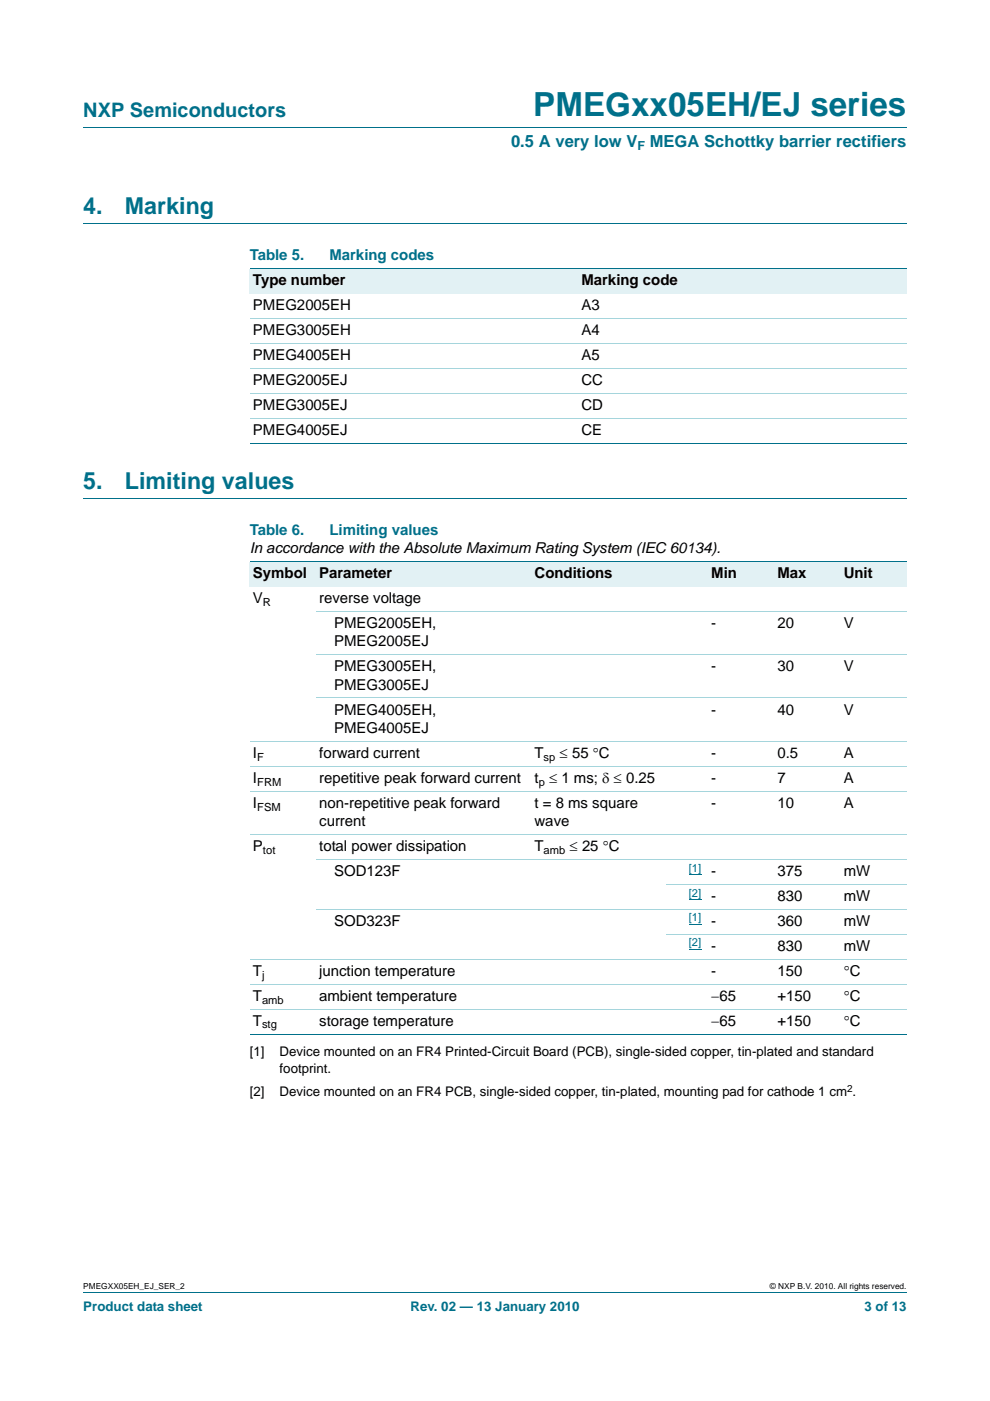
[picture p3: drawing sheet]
<svg xmlns="http://www.w3.org/2000/svg" width="210mm" height="297mm" viewBox="0 0 210 297" stroke-linecap="round" stroke-linejoin="round" font-family="sans-serif">
<defs><g id="words">
<text font-size="7" fill="#00708a" x="113.1" y="24.6">PMEGxx05EH/EJ series</text>
<g font-size="4.9" fill="#00708a">
<text x="17.7" y="45.4">4.</text>
<text x="26.5" y="45.4">Marking</text>
<text x="17.7" y="103.7">5.</text>
<text x="26.5" y="103.7">Limiting values</text>
</g>
<text font-size="4.2" fill="#00708a" x="17.7" y="24.9">NXP Semiconductors</text>
<g font-size="3.5" fill="#00708a">
<text x="108.4" y="31.1">0.5 A very low V</text>
<text x="137.8" y="31.1">MEGA Schottky barrier rectifiers</text>
</g>
<g font-size="3.2" fill="#00708a">
<text x="53" y="55.2">Table 5.</text>
<text x="69.9" y="55.2">Marking codes</text>
<text x="53" y="113.4">Table 6.</text>
<text x="69.9" y="113.4">Limiting values</text>
</g>
<g font-size="3.2">
<text x="53.7" y="65.8">PMEG2005EH</text>
<text x="53.7" y="60.5">Type number</text>
<text x="123.3" y="65.8">A3</text>
<text x="123.3" y="60.5">Marking code</text>
<text x="53.7" y="71.1">PMEG3005EH</text>
<text x="123.3" y="71.1">A4</text>
<text x="53.7" y="76.4">PMEG4005EH</text>
<text x="123.3" y="76.4">A5</text>
<text x="53.7" y="81.7">PMEG2005EJ</text>
<text x="123.3" y="81.7">CC</text>
<text x="53.7" y="87">PMEG3005EJ</text>
<text x="123.3" y="87">CD</text>
<text x="53.7" y="92.2">PMEG4005EJ</text>
<text x="123.3" y="92.2">CE</text>
<text x="53" y="117.3">In accordance with the Absolute Maximum Rating System (IEC 60134).</text>
<text x="53.7" y="122.6">Symbol</text>
<text x="67.7" y="122.6">Parameter</text>
<text x="113.4" y="122.6">Conditions</text>
<text x="150.9" y="122.6">Min</text>
<text x="164.9" y="122.6">Max</text>
<text x="179" y="122.6">Unit</text>
<text x="53.7" y="127.9">V</text>
<text x="67.7" y="127.9">reverse voltage</text>
<text x="70.9" y="133.2">PMEG2005EH,</text>
<text x="70.9" y="137.1">PMEG2005EJ</text>
<text x="150.9" y="133.2">-</text>
<text x="164.9" y="133.2">20</text>
<text x="179" y="133.2">V</text>
<text x="70.9" y="142.3">PMEG3005EH,</text>
<text x="150.9" y="142.3">-</text>
<text x="164.9" y="142.3">30</text>
<text x="179" y="142.3">V</text>
<text x="70.9" y="146.2">PMEG3005EJ</text>
<text x="70.9" y="151.5">PMEG4005EH,</text>
<text x="70.9" y="155.4">PMEG4005EJ</text>
<text x="150.9" y="151.5">-</text>
<text x="164.9" y="151.5">40</text>
<text x="179" y="151.5">V</text>
<text x="53.7" y="160.7">I</text>
<text x="67.7" y="160.7">forward current</text>
<text x="113.4" y="160.7">T</text>
<text x="118.7" y="160.7">≤ 55 °C</text>
<text x="150.9" y="160.7">-</text>
<text x="164.9" y="160.7">0.5</text>
<text x="179" y="160.7">A</text>
<text x="53.7" y="166">I</text>
<text x="67.7" y="166">repetitive peak forward current</text>
<text x="113.3" y="166">t</text>
<text x="116.5" y="166">≤ 1 ms; δ ≤ 0.25</text>
<text x="150.9" y="166">-</text>
<text x="164.9" y="166">7</text>
<text x="179" y="166">A</text>
<text x="53.7" y="171.3">I</text>
<text x="67.7" y="171.3">non-repetitive peak forward</text>
<text x="113.4" y="171.3">t = 8 ms square</text>
<text x="150.9" y="171.3">-</text>
<text x="164.9" y="171.3">10</text>
<text x="179" y="171.3">A</text>
<text x="67.7" y="175.2">current</text>
<text x="113.4" y="175.2">wave</text>
<text x="53.7" y="180.4">P</text>
<text x="67.7" y="180.4">total power dissipation</text>
<text x="70.9" y="185.7">SOD123F</text>
<text x="113.3" y="180.4">T</text>
<text x="120.8" y="180.4">≤ 25 °C</text>
<text x="150.9" y="185.7">-</text>
<text x="164.9" y="185.7">375</text>
<text x="179" y="185.7">mW</text>
<text x="150.9" y="191">-</text>
<text x="164.9" y="191">830</text>
<text x="179" y="191">mW</text>
<text x="70.9" y="196.3">SOD323F</text>
<text x="150.9" y="196.3">-</text>
<text x="164.9" y="196.3">360</text>
<text x="179" y="196.3">mW</text>
<text x="150.9" y="201.6">-</text>
<text x="164.9" y="201.6">830</text>
<text x="179" y="201.6">mW</text>
<text x="53.7" y="206.9">T</text>
<text x="67.7" y="206.9">junction temperature</text>
<text x="150.8" y="206.9">-</text>
<text x="164.9" y="206.9">150</text>
<text x="179" y="206.9">°C</text>
<text x="53.7" y="212.2">T</text>
<text x="67.7" y="212.2">ambient temperature</text>
<text x="150.9" y="212.2">−65</text>
<text x="164.9" y="212.2">+150</text>
<text x="179" y="212.2">°C</text>
<text x="53.7" y="217.5">T</text>
<text x="67.7" y="217.5">storage temperature</text>
<text x="150.9" y="217.5">−65</text>
<text x="164.9" y="217.5">+150</text>
<text x="179" y="217.5">°C</text>
</g>
<g font-size="2.8">
<text x="53" y="224">[1]</text>
<text x="59.3" y="227.5">footprint.</text>
<text x="59.3" y="224">Device mounted on an FR4 Printed-Circuit Board (PCB), single-sided copper, tin-plated and standard</text>
<text x="53" y="232.4">[2]</text>
<text x="59.3" y="232.4">Device mounted on an FR4 PCB, single-sided copper, tin-plated, mounting pad for cathode 1 cm .</text>
</g>
<g font-size="2.8" fill="#00708a">
<text x="17.7" y="277.9">Product data sheet</text>
<text x="87.1" y="277.9">Rev. 02 — 13 January 2010</text>
<text x="183.4" y="277.9">3 of 13</text>
</g>
<text font-size="2.6" fill="#00708a" x="135.2" y="31.7">F</text>
<g font-size="2.4">
<text x="55.8" y="128.4">R</text>
<text x="54.5" y="161.3">F</text>
<text x="115.3" y="161.3">sp</text>
<text x="54.5" y="166.6">FRM</text>
<text x="114.3" y="166.6">p</text>
<text x="54.5" y="171.9">FSM</text>
<text x="55.8" y="181">tot</text>
<text x="115.3" y="181">amb</text>
<text x="55.6" y="207.5">j</text>
<text x="55.6" y="212.8">amb</text>
<text x="55.6" y="218.1">stg</text>
</g>
<g font-size="2.4" fill="#00f">
<text x="146.1" y="184.8">[1]</text>
<text x="146.1" y="190.1">[2]</text>
<text x="146.1" y="195.4">[1]</text>
<text x="146.1" y="200.7">[2]</text>
</g>
<text font-size="2.1" x="179.7" y="231.6">2</text>
<g font-size="1.8">
<text x="17.7" y="273.3">PMEGXX05EH_EJ_SER_2</text>
<text x="163.3" y="273.3">© NXP B.V. 2010. All rights reserved.</text>
</g>
</g></defs>
<path d="M17.7 27h174.6M17.7 47.4h174.6M17.7 105.6h174.6M17.7 273.9h174.6" fill="none" stroke="#00708a" stroke-width=".21"/>
<g fill="#e2f1f4">
<path d="M53 57h69.6v5.3h-69.6z"/>
<path d="M122.6 57h69.7v5.3h-69.7z"/>
</g>
<path d="M53 57h139.3M53 94h139.3" fill="none" stroke="#00708a" stroke-width=".21"/>
<path d="M53 67.5h139.3M53 72.8h139.3M53 78.1h139.3M53 83.4h139.3M53 88.7h139.3" fill="none" stroke="#a5d5dc" stroke-width=".21"/>
<g fill="#e2f1f4">
<path d="M53 119.1h14v5.3h-14z"/>
<path d="M67 119.1h45.7v5.3h-45.7z"/>
<path d="M112.7 119.1h28.7v5.3h-28.7z"/>
<path d="M141.4 119.1h22.8v5.3h-22.8z"/>
<path d="M164.2 119.1h14v5.3h-14z"/>
<path d="M178.2 119.1h14.1v5.3h-14.1z"/>
</g>
<path d="M146.1 185.5h2.6M146.1 190.8h2.6M146.1 196.1h2.6M146.1 201.4h2.6" fill="none" stroke="#00f" stroke-width=".21"/>
<path d="M53 119.1h139.3M53 219.2h139.3" fill="none" stroke="#00708a" stroke-width=".21"/>
<g fill="none" stroke="#a5d5dc" stroke-width=".21">
<path d="M67 129.6h125.3M67 138.8h125.3M53 157.2h139.3M67 148h125.3M53 162.5h139.3M53 167.7h139.3M53 176.9h139.3M67 182.2h125.3M67 192.8h125.3M141.4 187.5h50.9M141.4 198.1h50.9M53 203.4h139.3"/>
<path d="M53 208.7h139.3M53 214h139.3"/>
</g>
<use href="#words"/>
</svg>
